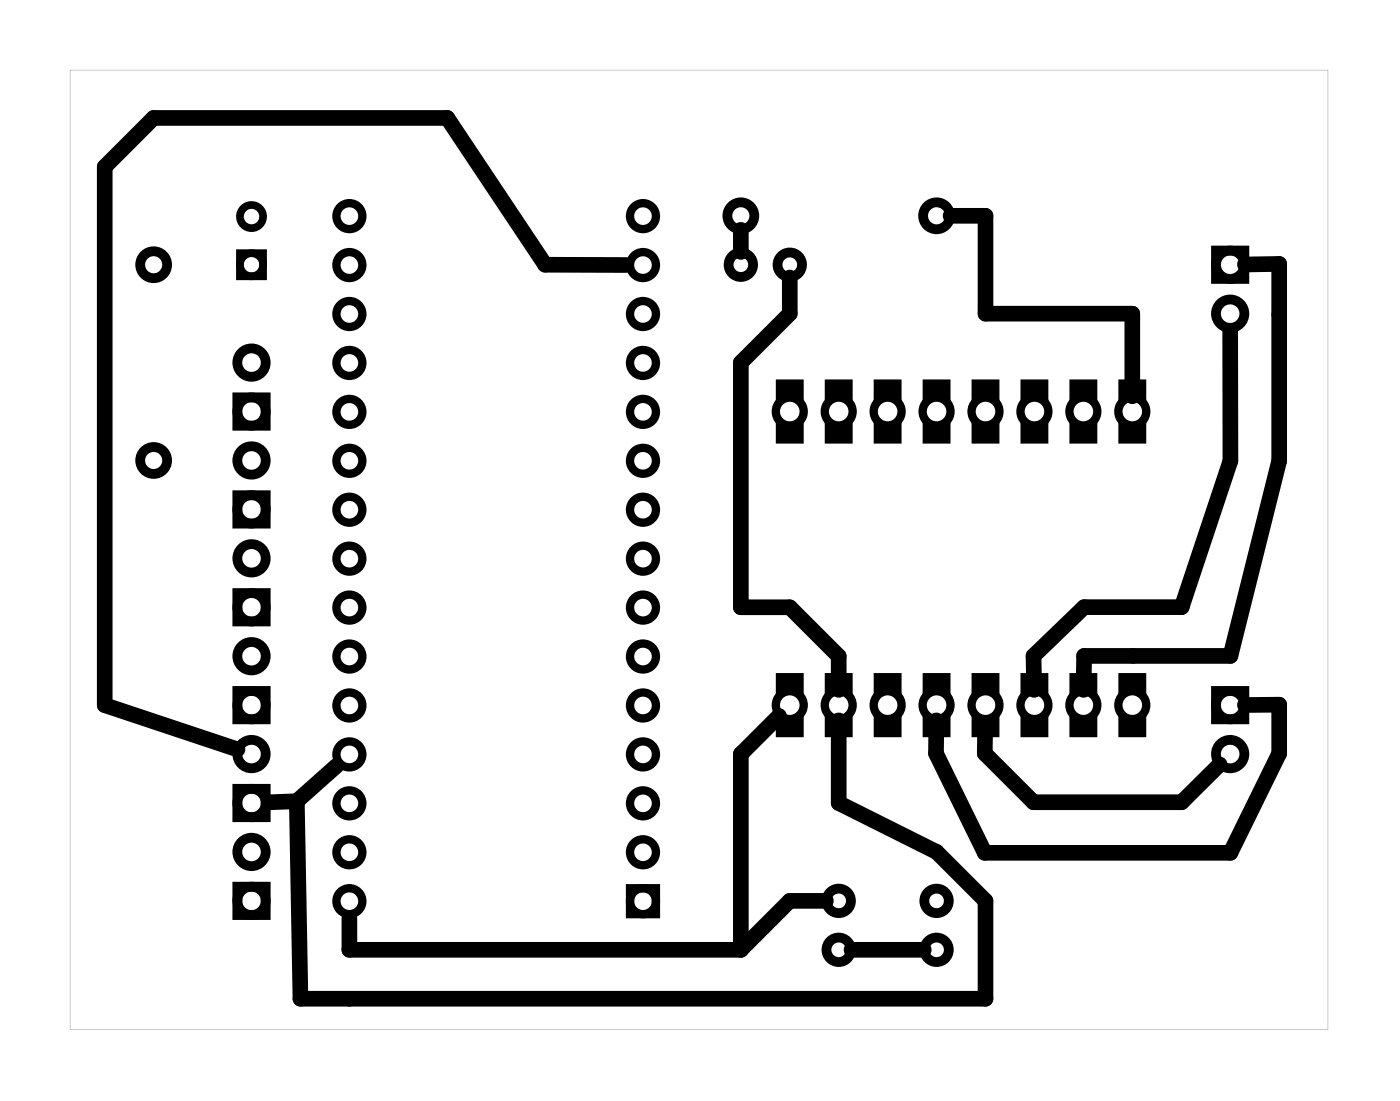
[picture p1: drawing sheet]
<svg xmlns="http://www.w3.org/2000/svg" width="73mm" height="57mm" viewBox="0 0 73 57" stroke-linecap="round" stroke-linejoin="round" font-family="sans-serif">
<g fill="#000">
<path d="M3.6 3.6h65.3v49.8h-65.3zM3.6 3.6v49.8h65.3v-49.8z"/>
<path d="M40.3 34.9h1.4v3.4h-1.4zM40.3 36.6a.72 .72 0 0 0 1.4 0 .72 .72 0 0 0-1.4 0z"/>
<path d="M40.3 19.7h1.4v3.3h-1.4zM40.3 21.4a.72 .72 0 0 0 1.4 0 .72 .72 0 0 0-1.4 0z"/>
<path d="M42.8 34.9h1.5v3.4h-1.5zM42.8 36.6a.75 .75 0 0 0 1.5 0 .75 .75 0 0 0-1.5 0z"/>
<path d="M42.8 19.7h1.5v3.3h-1.5zM42.8 21.4a.75 .75 0 0 0 1.5 0 .75 .75 0 0 0-1.5 0z"/>
<path d="M45.4 34.9h1.4v3.4h-1.4zM45.4 36.6a.72 .72 0 0 0 1.4 0 .72 .72 0 0 0-1.4 0z"/>
<path d="M45.4 19.7h1.4v3.3h-1.4zM45.4 21.4a.72 .72 0 0 0 1.4 0 .72 .72 0 0 0-1.4 0z"/>
<path d="M47.9 34.9h1.4v3.4h-1.4zM47.9 36.6a.72 .72 0 0 0 1.4 0 .72 .72 0 0 0-1.4 0z"/>
<path d="M47.9 19.7h1.4v3.3h-1.4zM47.9 21.4a.72 .72 0 0 0 1.4 0 .72 .72 0 0 0-1.4 0z"/>
<path d="M50.4 34.9h1.5v3.4h-1.5zM50.4 36.6a.75 .75 0 0 0 1.5 0 .75 .75 0 0 0-1.5 0z"/>
<path d="M50.4 19.7h1.5v3.3h-1.5zM50.4 21.4a.75 .75 0 0 0 1.5 0 .75 .75 0 0 0-1.5 0z"/>
<path d="M53 34.9h1.4v3.4h-1.4zM53 36.6a.72 .72 0 0 0 1.4 0 .72 .72 0 0 0-1.4 0z"/>
<path d="M53 19.7h1.4v3.3h-1.4zM53 21.4a.72 .72 0 0 0 1.4 0 .72 .72 0 0 0-1.4 0z"/>
<path d="M55.5 34.9h1.5v3.4h-1.5zM55.5 36.6a.75 .75 0 0 0 1.5 0 .75 .75 0 0 0-1.5 0z"/>
<path d="M55.5 19.7h1.5v3.3h-1.5zM55.5 21.4a.75 .75 0 0 0 1.5 0 .75 .75 0 0 0-1.5 0z"/>
<path d="M58.1 34.9h1.4v3.4h-1.4zM58.1 36.6a.72 .72 0 0 0 1.4 0 .72 .72 0 0 0-1.4 0z"/>
<path d="M58.1 19.7h1.4v3.3h-1.4zM58.1 21.4a.72 .72 0 0 0 1.4 0 .72 .72 0 0 0-1.4 0z"/>
</g>
<g fill="none" stroke="#000" stroke-width=".43">
<path d="M32.7 46.1h1.3v1.4h-1.3z"/>
<circle cx="18.1" cy="11.2" r=".67"/>
<circle cx="18.1" cy="13.8" r=".67"/>
<circle cx="18.1" cy="16.3" r=".67"/>
<circle cx="18.1" cy="18.8" r=".67"/>
<circle cx="33.4" cy="13.8" r=".67"/>
<circle cx="33.4" cy="11.2" r=".67"/>
<circle cx="33.4" cy="16.3" r=".67"/>
<circle cx="33.4" cy="18.8" r=".67"/>
<circle cx="18.1" cy="39.2" r=".67"/>
<circle cx="18.1" cy="31.5" r=".67"/>
<circle cx="18.1" cy="36.6" r=".67"/>
<circle cx="18.1" cy="34.1" r=".67"/>
<circle cx="18.1" cy="29" r=".67"/>
<circle cx="18.1" cy="21.4" r=".67"/>
<circle cx="18.1" cy="23.9" r=".67"/>
<circle cx="18.1" cy="26.5" r=".67"/>
<circle cx="33.4" cy="34.1" r=".67"/>
<circle cx="33.4" cy="31.5" r=".67"/>
<circle cx="33.4" cy="39.2" r=".67"/>
<circle cx="33.4" cy="36.6" r=".67"/>
<circle cx="33.4" cy="29" r=".67"/>
<circle cx="33.4" cy="23.9" r=".67"/>
<circle cx="33.4" cy="21.4" r=".67"/>
<circle cx="33.4" cy="26.5" r=".67"/>
<circle cx="41" cy="21.4" r=".72"/>
<circle cx="41" cy="36.6" r=".72"/>
<circle cx="43.5" cy="21.4" r=".72"/>
<circle cx="43.5" cy="36.6" r=".72"/>
<circle cx="46.1" cy="21.4" r=".72"/>
<circle cx="46.1" cy="36.6" r=".72"/>
<circle cx="48.6" cy="21.4" r=".72"/>
<circle cx="48.6" cy="36.6" r=".72"/>
<circle cx="51.2" cy="21.4" r=".72"/>
<circle cx="51.2" cy="36.6" r=".72"/>
<circle cx="53.7" cy="21.4" r=".72"/>
<circle cx="53.7" cy="36.6" r=".72"/>
<circle cx="56.2" cy="21.4" r=".72"/>
<circle cx="56.2" cy="36.6" r=".72"/>
<circle cx="58.8" cy="21.4" r=".72"/>
<circle cx="58.8" cy="36.6" r=".72"/>
<circle cx="18.1" cy="44.2" r=".67"/>
<circle cx="18.1" cy="41.7" r=".67"/>
<circle cx="18.1" cy="46.8" r=".67"/>
<circle cx="33.4" cy="44.2" r=".67"/>
<circle cx="33.4" cy="41.7" r=".67"/>
<circle cx="33.4" cy="46.8" r=".67"/>
</g>
<g fill="none" stroke="#000" stroke-width=".51">
<path d="M63.1 13h1.5v1.5h-1.5zM12.3 30.8h1.5v1.5h-1.5zM12.3 35.9h1.5v1.4h-1.5zM12.3 20.6h1.5v1.5h-1.5zM12.3 25.7h1.5v1.5h-1.5zM63.1 35.9h1.5v1.4h-1.5zM12.3 46h1.5v1.5h-1.5zM12.3 40.9h1.5v1.5h-1.5z"/>
<circle cx="8" cy="13.7" r=".7"/>
<circle cx="13.1" cy="18.8" r=".74"/>
<circle cx="38.5" cy="11.2" r=".7"/>
<circle cx="38.5" cy="13.7" r=".64"/>
<circle cx="41" cy="13.7" r=".64"/>
<circle cx="48.6" cy="11.2" r=".7"/>
<circle cx="63.9" cy="16.3" r=".74"/>
<circle cx="63.9" cy="13.7" r=".74"/>
<circle cx="8" cy="23.9" r=".7"/>
<circle cx="13.1" cy="31.5" r=".74"/>
<circle cx="13.1" cy="26.4" r=".74"/>
<circle cx="13.1" cy="21.4" r=".74"/>
<circle cx="13.1" cy="36.6" r=".74"/>
<circle cx="13.1" cy="34.1" r=".74"/>
<circle cx="13.1" cy="29" r=".74"/>
<circle cx="13.1" cy="23.9" r=".74"/>
<circle cx="13.1" cy="39.1" r=".74"/>
<circle cx="63.9" cy="39.1" r=".74"/>
<circle cx="63.9" cy="36.6" r=".74"/>
<circle cx="13.1" cy="46.8" r=".74"/>
<circle cx="13.1" cy="41.7" r=".74"/>
<circle cx="13.1" cy="44.2" r=".74"/>
<circle cx="43.5" cy="46.8" r=".64"/>
<circle cx="43.5" cy="49.3" r=".64"/>
<circle cx="48.6" cy="49.3" r=".64"/>
<circle cx="48.6" cy="46.8" r=".64"/>
</g>
<g fill="none" stroke="#000" stroke-width=".4">
<path d="M12.5 13.1h1.2v1.2h-1.2z"/>
<circle cx="13.1" cy="13.7" r=".6"/>
<circle cx="13.1" cy="11.2" r=".6"/>
</g>
<g fill="none" stroke="#000" stroke-width=".81">
<path d="M32.5 13.8l-4.2-.1-5.1-7.6h-15.2l-2.6 2.6v27.9l6.9 2.3M38.5 11.9v1.2M41 14.4v1.9l-2.5 2.5v12.7h2.5l2.5 2.6v1.7M49.3 11.2h1.9v5.1h7.6v4.3M63.9 17.2v6.7l-2.6 7.6h-5l-2.7 2.5 .1 1.8M64.6 13.7h1.8v10.2l-2.5 10.1h-7.6l-.1 1.8M17.5 39.7l-2.1 1.9M40.4 37.2l-1.9 1.9v10.2M43.5 37.4v4.3l5.1 2.5 2.6 2.6v5h-35.6l-.2-10.2M51.1 37.5v1.6l2.5 2.5h7.7l2-1.9M64.6 36.6h1.8v2.5l-2.5 5.2h-12.8l-2.5-5.2v-1.7M15.4 41.6h-1.4"/>
<path d="M18.1 47.7v1.6h20.4M42.9 46.8h-1.9l-2.5 2.5M44.2 49.3h3.8"/>
</g>
</svg>
